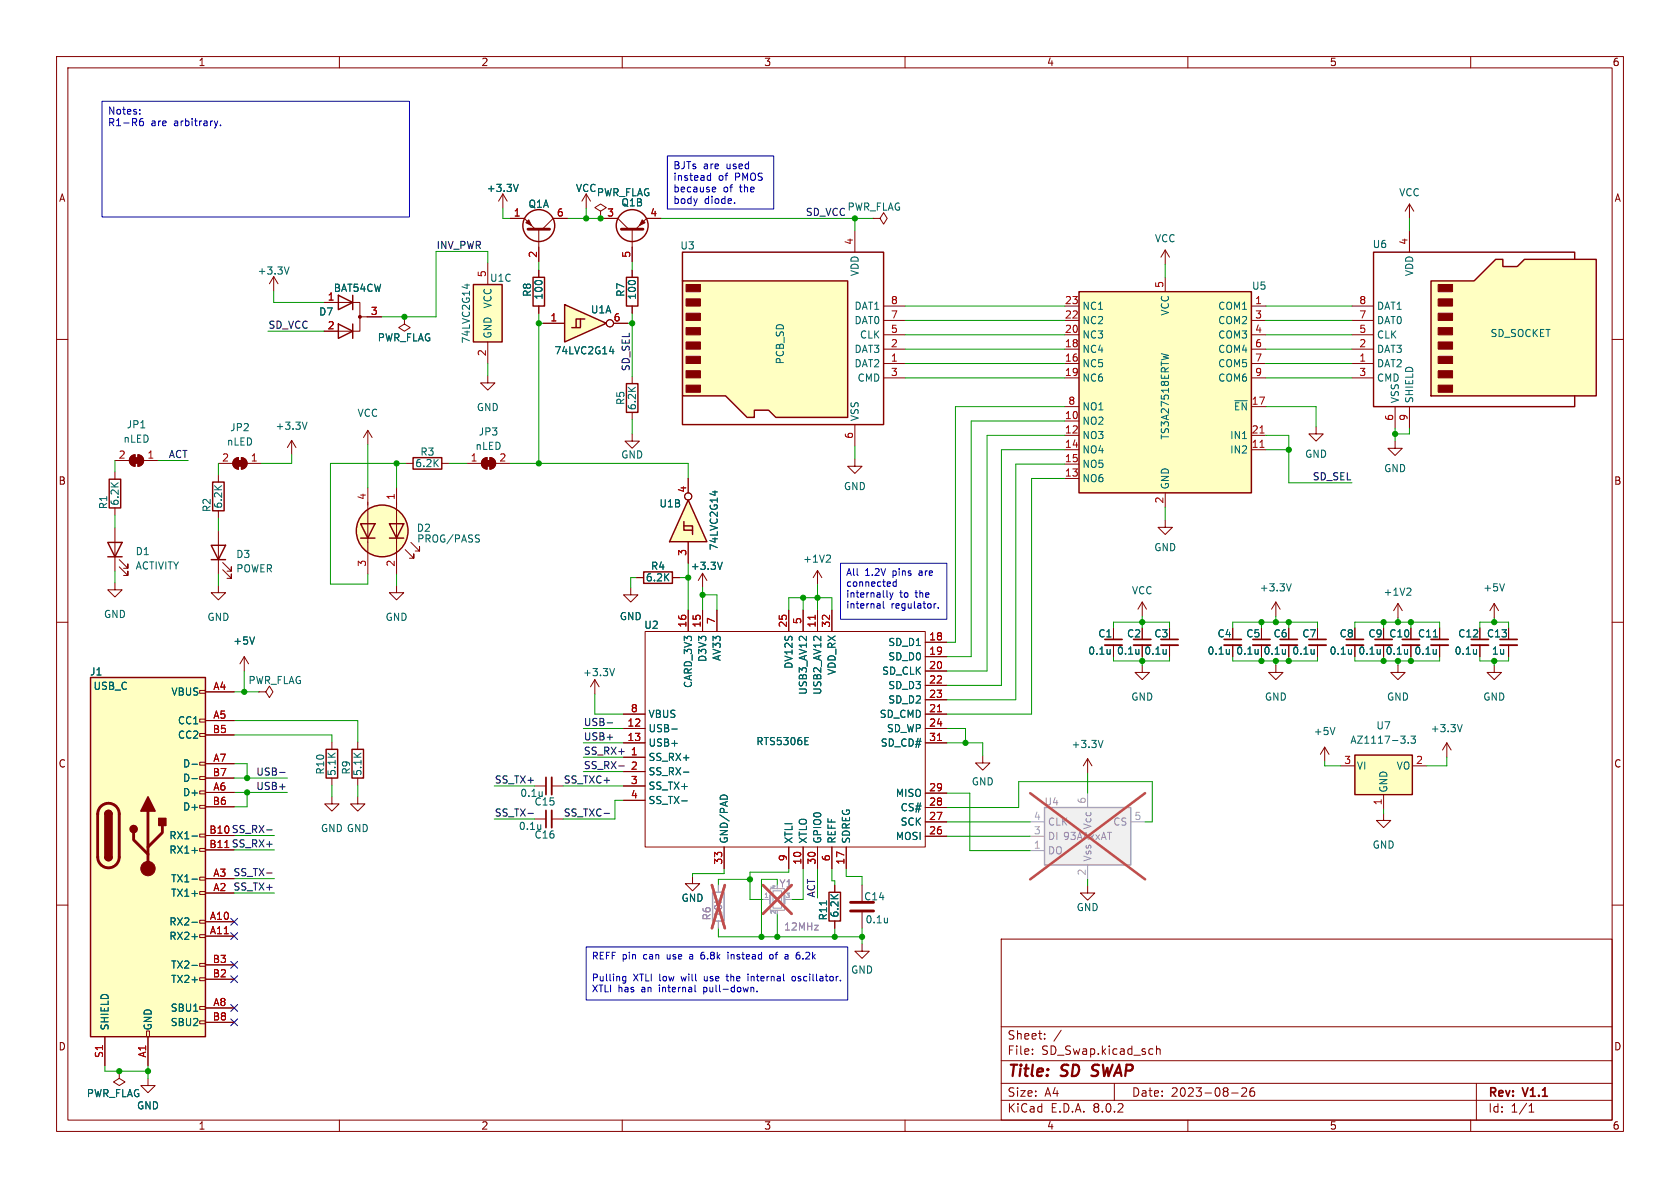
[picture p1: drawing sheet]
<svg xmlns="http://www.w3.org/2000/svg" width="297mm" height="210mm" viewBox="0 0 297 210" stroke-linecap="round" stroke-linejoin="round" font-family="sans-serif">
<defs><g id="words">
<g font-size="2.8" fill="#840000">
<text x="178" y="190.9">Title:</text>
<text x="187.7" y="190.9">SD</text>
<text x="193.9" y="190.9">SWAP</text>
</g>
<g font-size="2.1" fill="#840000">
<text x="178" y="184">Sheet:</text>
<text x="178" y="186.7">File:</text>
<text x="184.1" y="186.7">SD_Swap.kicad_sch</text>
<text x="178" y="196.9">KiCad</text>
<text x="178" y="194.1">Size:</text>
<text x="184.7" y="194.1">A4</text>
<text x="185.7" y="196.9">E.D.A.</text>
<text x="193.3" y="196.9">8.0.2</text>
<text x="200" y="194.1">Date:</text>
<text x="207" y="194.1">2023-08-26</text>
<text x="263" y="194.3">Rev:</text>
<text x="263" y="196.9">Id:</text>
<text x="267.1" y="196.9">1/1</text>
<text x="269.4" y="194.3">V1.1</text>
</g>
<g font-size="1.8" fill="#840000">
<text x="35" y="11.9">1</text>
<text x="85" y="11.9">2</text>
<text x="135" y="11.9">3</text>
<text x="185" y="11.9">4</text>
<text x="235" y="11.9">5</text>
<text x="285" y="11.9">6</text>
<text x="10.3" y="35.9">A</text>
<text x="285.3" y="35.9">A</text>
<text x="10.3" y="85.9">B</text>
<text x="285.3" y="85.9">B</text>
<text x="199.1" y="112.9">C2</text>
<text x="204" y="112.9">C3</text>
<text x="215.1" y="112.9">C4</text>
<text x="220.2" y="112.9">C5</text>
<text x="225.1" y="112.9">C6</text>
<text x="230.1" y="112.9">C7</text>
<text x="236.7" y="112.9">C8</text>
<text x="241.8" y="112.9">C9</text>
<text x="10.3" y="135.9">C</text>
<text x="285.3" y="135.9">C</text>
<text x="10.3" y="185.9">D</text>
<text x="285.3" y="185.9">D</text>
<text x="35" y="199.9">1</text>
<text x="85" y="199.9">2</text>
<text x="135" y="199.9">3</text>
<text x="185" y="199.9">4</text>
<text x="235" y="199.9">5</text>
<text x="285" y="199.9">6</text>
</g>
<g font-size="1.8" fill="#0000c2">
<text x="19" y="20.6">Notes:</text>
<text x="19" y="22.6">R1-R6</text>
<text x="26.7" y="22.6">are</text>
<text x="30.9" y="22.6">arbitrary.</text>
<text x="118.9" y="30.2">BJTs</text>
<text x="118.9" y="32.3">instead</text>
<text x="118.9" y="34.3">because</text>
<text x="124.3" y="30.2">are</text>
<text x="127" y="32.3">of</text>
<text x="127.8" y="34.3">of</text>
<text x="128.5" y="30.2">used</text>
<text x="130" y="32.3">PMOS</text>
<text x="130.9" y="34.3">the</text>
<text x="118.9" y="36.4">body</text>
<text x="124.5" y="36.4">diode.</text>
</g>
<g font-size="1.8" fill="#006464">
<text x="86" y="34.1">+3.3V</text>
<text x="101.7" y="34.1">VCC</text>
<text x="105.4" y="34.9">PWR_FLAG</text>
<text x="247.3" y="34.9">VCC</text>
<text x="93.3" y="36.9">Q1A</text>
<text x="109.8" y="36.7">Q1B</text>
<text x="149.7" y="37.4">PWR_FLAG</text>
<text x="120.2" y="44.3">U3</text>
<text x="204.1" y="43">VCC</text>
<text x="242.6" y="44">U6</text>
<text x="45.4" y="48.7">+3.3V</text>
<text x="58.9" y="51.8">BAT54CW</text>
<text x="86.5" y="50">U1C</text>
<text x="94.1" y="52.6" transform="rotate(-90 94.1 52.6)">R8</text>
<text x="96.1" y="53.1" transform="rotate(-90 96.1 53.1)">100</text>
<text x="110.6" y="52.6" transform="rotate(-90 110.6 52.6)">R7</text>
<text x="112.6" y="53.1" transform="rotate(-90 112.6 53.1)">100</text>
<text x="152" y="48.9" transform="rotate(-90 152 48.9)">VDD</text>
<text x="221.2" y="51.4">U5</text>
<text x="250" y="48.9" transform="rotate(-90 250 48.9)">VDD</text>
<text x="56.3" y="56">D7</text>
<text x="87.1" y="59.9" transform="rotate(-90 87.1 59.9)">GND</text>
<text x="87.1" y="54.6" transform="rotate(-90 87.1 54.6)">VCC</text>
<text x="104.4" y="55.6">U1A</text>
<text x="151" y="57.5">DAT0</text>
<text x="151" y="55">DAT1</text>
<text x="191.3" y="57.5">NC2</text>
<text x="191.3" y="55">NC1</text>
<text x="206.9" y="55.9" transform="rotate(-90 206.9 55.9)">VCC</text>
<text x="215.3" y="55">COM1</text>
<text x="215.3" y="57.5">COM2</text>
<text x="243.3" y="57.5">DAT0</text>
<text x="243.3" y="55">DAT1</text>
<text x="263.4" y="59.8">SD_SOCKET</text>
<text x="66.7" y="60.6">PWR_FLAG</text>
<text x="83.3" y="60.8" transform="rotate(-90 83.3 60.8)">74LVC2G14</text>
<text x="97.9" y="62.8">74LVC2G14</text>
<text x="138.8" y="64.5" transform="rotate(-90 138.8 64.5)">PCB_SD</text>
<text x="151" y="65.1">DAT2</text>
<text x="151" y="62.6">DAT3</text>
<text x="151.9" y="60">CLK</text>
<text x="191.3" y="65.1">NC5</text>
<text x="191.3" y="62.6">NC4</text>
<text x="191.3" y="60">NC3</text>
<text x="215.3" y="60">COM3</text>
<text x="215.3" y="62.6">COM4</text>
<text x="215.3" y="65.1">COM5</text>
<text x="243.3" y="65.1">DAT2</text>
<text x="243.3" y="62.6">DAT3</text>
<text x="243.3" y="60">CLK</text>
<text x="110.6" y="71.7" transform="rotate(-90 110.6 71.7)">R5</text>
<text x="151.5" y="67.7">CMD</text>
<text x="191.3" y="67.7">NC6</text>
<text x="215.3" y="67.7">COM6</text>
<text x="243.3" y="67.7">CMD</text>
<text x="247.5" y="71.4" transform="rotate(-90 247.5 71.4)">VSS</text>
<text x="250" y="71.4" transform="rotate(-90 250 71.4)">SHIELD</text>
<text x="22.3" y="75.9">JP1</text>
<text x="40.6" y="76.4">JP2</text>
<text x="48.6" y="76.2">+3.3V</text>
<text x="63.1" y="73.9">VCC</text>
<text x="84.2" y="72.9">GND</text>
<text x="84.5" y="77.2">JP3</text>
<text x="112.6" y="72.6" transform="rotate(-90 112.6 72.6)">6.2K</text>
<text x="152" y="74.5" transform="rotate(-90 152 74.5)">VSS</text>
<text x="191.3" y="75.3">NO2</text>
<text x="191.3" y="77.8">NO3</text>
<text x="191.3" y="72.7">NO1</text>
<text x="206.9" y="77.8" transform="rotate(-90 206.9 77.8)">TS3A27518ERTW</text>
<text x="217.4" y="77.8">IN1</text>
<text x="218" y="72.7">~{EN}</text>
<text x="21.7" y="78.5">nLED</text>
<text x="40" y="79">nLED</text>
<text x="73.3" y="82.8">6.2K</text>
<text x="74.2" y="80.7">R3</text>
<text x="84" y="79.7">nLED</text>
<text x="109.7" y="81.3">GND</text>
<text x="191.3" y="80.4">NO4</text>
<text x="191.3" y="82.9">NO5</text>
<text x="217.4" y="80.4">IN2</text>
<text x="230.6" y="81.1">GND</text>
<text x="244.6" y="83.7">GND</text>
<text x="21.2" y="89.5" transform="rotate(-90 21.2 89.5)">6.2K</text>
<text x="116.5" y="89.9">U1B</text>
<text x="149.1" y="86.8">GND</text>
<text x="191.3" y="85.4">NO6</text>
<text x="206.9" y="86.6" transform="rotate(-90 206.9 86.6)">GND</text>
<text x="19.2" y="90.1" transform="rotate(-90 19.2 90.1)">R1</text>
<text x="37.4" y="90.6" transform="rotate(-90 37.4 90.6)">R2</text>
<text x="39.5" y="90" transform="rotate(-90 39.5 90)">6.2K</text>
<text x="73.6" y="94.2">D2</text>
<text x="23.9" y="98.3">D1</text>
<text x="23.9" y="100.9">ACTIVITY</text>
<text x="41.7" y="98.8">D3</text>
<text x="41.7" y="101.4">POWER</text>
<text x="73.6" y="96.1">PROG/PASS</text>
<text x="115" y="100.9">R4</text>
<text x="122" y="100.9">+3.3V</text>
<text x="127.1" y="97.4" transform="rotate(-90 127.1 97.4)">74LVC2G14</text>
<text x="141.9" y="99.7">+1V2</text>
<text x="204" y="97.6">GND</text>
<text x="114.1" y="103">6.2K</text>
<text x="200" y="105.3">VCC</text>
<text x="222.6" y="104.7">+3.3V</text>
<text x="244.5" y="105.5">+1V2</text>
<text x="262.1" y="104.7">+5V</text>
<text x="18.3" y="109.4">GND</text>
<text x="36.6" y="110">GND</text>
<text x="68.1" y="110">GND</text>
<text x="109.5" y="109.8">GND</text>
<text x="113.8" y="111.4">U2</text>
<text x="194.1" y="112.9">C1</text>
<text x="245.5" y="112.9">C10</text>
<text x="250.6" y="112.9">C11</text>
<text x="257.7" y="112.9">C12</text>
<text x="262.8" y="112.9">C13</text>
<text x="15.8" y="119.6">J1</text>
<text x="41.1" y="114.1">+5V</text>
<text x="103" y="119.7">+3.3V</text>
<text x="125.1" y="117.1" transform="rotate(-90 125.1 117.1)">D3V3</text>
<text x="127.6" y="116.9" transform="rotate(-90 127.6 116.9)">AV33</text>
<text x="140.3" y="118.3" transform="rotate(-90 140.3 118.3)">DV12S</text>
<text x="147.9" y="119.4" transform="rotate(-90 147.9 119.4)">VDD_RX</text>
<text x="155.8" y="119.5">SD_CLK</text>
<text x="156.9" y="114.4">SD_D1</text>
<text x="156.9" y="116.9">SD_D0</text>
<text x="192.3" y="115.9">0.1u</text>
<text x="197.4" y="115.9">0.1u</text>
<text x="202.2" y="115.9">0.1u</text>
<text x="213.4" y="115.9">0.1u</text>
<text x="218.4" y="115.9">0.1u</text>
<text x="223.3" y="115.9">0.1u</text>
<text x="228.4" y="115.9">0.1u</text>
<text x="235" y="115.9">0.1u</text>
<text x="240" y="115.9">0.1u</text>
<text x="244.9" y="115.9">0.1u</text>
<text x="249.9" y="115.9">0.1u</text>
<text x="257.1" y="115.9">0.1u</text>
<text x="263.7" y="115.9">1u</text>
<text x="16.4" y="122.1">USB_C</text>
<text x="30.2" y="123.2">VBUS</text>
<text x="43.8" y="121.1">PWR_FLAG</text>
<text x="122.5" y="121.7" transform="rotate(-90 122.5 121.7)">CARD_3V3</text>
<text x="142.8" y="122.9" transform="rotate(-90 142.8 122.9)">USB3_AV12</text>
<text x="145.4" y="122.9" transform="rotate(-90 145.4 122.9)">USB2_AV12</text>
<text x="156.9" y="122">SD_D3</text>
<text x="156.9" y="124.6">SD_D2</text>
<text x="199.9" y="124.1">GND</text>
<text x="223.5" y="124.1">GND</text>
<text x="245.1" y="124.1">GND</text>
<text x="262.1" y="124.1">GND</text>
<text x="31.4" y="128.2">CC1</text>
<text x="31.4" y="130.8">CC2</text>
<text x="114.6" y="129.6">USB-</text>
<text x="114.6" y="127.1">VBUS</text>
<text x="133.6" y="131.9">RTS5306E</text>
<text x="155.4" y="127.1">SD_CMD</text>
<text x="156.7" y="129.6">SD_WP</text>
<text x="232.2" y="130.1">+5V</text>
<text x="238.6" y="131.7">AZ1117-3.3</text>
<text x="243.2" y="129.1">U7</text>
<text x="252.8" y="129.6">+3.3V</text>
<text x="32.3" y="135.9">D-</text>
<text x="57.5" y="137" transform="rotate(-90 57.5 137)">R10</text>
<text x="59.5" y="137.3" transform="rotate(-90 59.5 137.3)">5.1K</text>
<text x="62.1" y="137" transform="rotate(-90 62.1 137)">R9</text>
<text x="64.1" y="137.3" transform="rotate(-90 64.1 137.3)">5.1K</text>
<text x="114.6" y="134.7">SS_RX+</text>
<text x="114.6" y="132.2">USB+</text>
<text x="114.6" y="137.3">SS_RX-</text>
<text x="155.6" y="132.2">SD_CD#</text>
<text x="189.3" y="132.4">+3.3V</text>
<text x="239.8" y="136.2">VI</text>
<text x="246.8" y="136.2">VO</text>
<text x="32.3" y="140.9">D+</text>
<text x="32.3" y="143.5">D+</text>
<text x="32.3" y="138.4">D-</text>
<text x="91.9" y="141.1">0.1u</text>
<text x="94.4" y="142.6">C15</text>
<text x="114.6" y="139.8">SS_TX+</text>
<text x="114.6" y="142.3">SS_TX-</text>
<text x="158.3" y="141.1">MISO</text>
<text x="159.1" y="143.6">CS#</text>
<text x="171.7" y="139">GND</text>
<text x="245.5" y="140.2" transform="rotate(-90 245.5 140.2)">GND</text>
<text x="29.8" y="148.6">RX1-</text>
<text x="56.6" y="147.3">GND GND</text>
<text x="91.6" y="146.9">0.1u</text>
<text x="94.4" y="148.4">C16</text>
<text x="128.9" y="149.2" transform="rotate(-90 128.9 149.2)">GND/PAD</text>
<text x="140.3" y="149.2" transform="rotate(-90 140.3 149.2)">XTLI</text>
<text x="142.8" y="149.2" transform="rotate(-90 142.8 149.2)">XTLO</text>
<text x="145.4" y="149.2" transform="rotate(-90 145.4 149.2)">GPIO0</text>
<text x="147.9" y="149.2" transform="rotate(-90 147.9 149.2)">REFF</text>
<text x="150.5" y="149.2" transform="rotate(-90 150.5 149.2)">SDREG</text>
<text x="158.3" y="148.7">MOSI</text>
<text x="159.1" y="146.2">SCK</text>
<text x="29.8" y="151.1">RX1+</text>
<text x="242.6" y="150.2">GND</text>
<text x="30.1" y="158.7">TX1+</text>
<text x="30.1" y="156.2">TX1-</text>
<text x="120.4" y="159.6">GND</text>
<text x="152.7" y="159.4">C14</text>
<text x="190.2" y="161.3">GND</text>
<text x="29.8" y="163.8">RX2-</text>
<text x="29.8" y="166.3">RX2+</text>
<text x="146.4" y="162.8" transform="rotate(-90 146.4 162.8)">R11</text>
<text x="148.4" y="162.3" transform="rotate(-90 148.4 162.3)">6.2K</text>
<text x="152.9" y="163.4">0.1u</text>
<text x="30.1" y="174">TX2+</text>
<text x="30.1" y="171.4">TX2-</text>
<text x="150.4" y="172.3">GND</text>
<text x="30.1" y="179">SBU1</text>
<text x="19.4" y="182.2" transform="rotate(-90 19.4 182.2)">SHIELD</text>
<text x="27" y="182.2" transform="rotate(-90 27 182.2)">GND</text>
<text x="30.1" y="181.6">SBU2</text>
<text x="15.2" y="194.2">PWR_FLAG</text>
<text x="24.1" y="196.3">GND</text>
</g>
<g font-size="1.8" fill="#a90000">
<text x="90.7" y="38.4">1</text>
<text x="98.4" y="38.4">6</text>
<text x="107.2" y="38.4">3</text>
<text x="114.9" y="38.4">4</text>
<text x="95" y="45.7" transform="rotate(-90 95 45.7)">2</text>
<text x="111.5" y="45.7" transform="rotate(-90 111.5 45.7)">5</text>
<text x="150.9" y="43.4" transform="rotate(-90 150.9 43.4)">4</text>
<text x="248.9" y="43.4" transform="rotate(-90 248.9 43.4)">4</text>
<text x="57.8" y="53.2">1</text>
<text x="86" y="49.1" transform="rotate(-90 86 49.1)">5</text>
<text x="157.4" y="53.8">8</text>
<text x="188.2" y="53.8">23</text>
<text x="205.7" y="51" transform="rotate(-90 205.7 51)">5</text>
<text x="221.8" y="53.8">1</text>
<text x="240.2" y="53.8">8</text>
<text x="57.8" y="58.3">2</text>
<text x="65.5" y="55.8">3</text>
<text x="97.2" y="56.9">1</text>
<text x="108.4" y="56.9">6</text>
<text x="157.4" y="58.9">5</text>
<text x="157.4" y="56.4">7</text>
<text x="188.2" y="58.9">20</text>
<text x="188.2" y="56.4">22</text>
<text x="221.8" y="56.4">3</text>
<text x="221.8" y="58.9">4</text>
<text x="240.2" y="58.9">5</text>
<text x="240.2" y="56.4">7</text>
<text x="86" y="63.1" transform="rotate(-90 86 63.1)">2</text>
<text x="157.4" y="64">1</text>
<text x="157.4" y="61.5">2</text>
<text x="188.2" y="64">16</text>
<text x="188.2" y="61.5">18</text>
<text x="221.8" y="61.5">6</text>
<text x="221.8" y="64">7</text>
<text x="240.2" y="64">1</text>
<text x="240.2" y="61.5">2</text>
<text x="157.4" y="66.5">3</text>
<text x="188.2" y="66.5">19</text>
<text x="188.8" y="71.6">8</text>
<text x="221.2" y="71.6">17</text>
<text x="221.8" y="66.5">9</text>
<text x="240.2" y="66.5">3</text>
<text x="150.9" y="77.7" transform="rotate(-90 150.9 77.7)">6</text>
<text x="188.2" y="74.2">10</text>
<text x="188.2" y="76.7">12</text>
<text x="221.2" y="76.7">21</text>
<text x="246.4" y="74.5" transform="rotate(-90 246.4 74.5)">6</text>
<text x="248.9" y="74.5" transform="rotate(-90 248.9 74.5)">9</text>
<text x="20.9" y="81.2">2</text>
<text x="26" y="81.2">1</text>
<text x="39.2" y="81.7">2</text>
<text x="44.3" y="81.7">1</text>
<text x="83.1" y="81.7">1</text>
<text x="88.2" y="81.7">2</text>
<text x="188.2" y="79.2">14</text>
<text x="188.2" y="81.8">15</text>
<text x="221.2" y="79.2">11</text>
<text x="64.8" y="88.5" transform="rotate(-90 64.8 88.5)">4</text>
<text x="69.8" y="88.5" transform="rotate(-90 69.8 88.5)">1</text>
<text x="121.4" y="87.2" transform="rotate(-90 121.4 87.2)">4</text>
<text x="188.2" y="84.3">13</text>
<text x="205.7" y="89.1" transform="rotate(-90 205.7 89.1)">2</text>
<text x="64.8" y="100.3" transform="rotate(-90 64.8 100.3)">3</text>
<text x="69.8" y="100.3" transform="rotate(-90 69.8 100.3)">2</text>
<text x="121.4" y="98.4" transform="rotate(-90 121.4 98.4)">3</text>
<text x="121.4" y="111" transform="rotate(-90 121.4 111)">16</text>
<text x="124" y="111" transform="rotate(-90 124 111)">15</text>
<text x="126.5" y="110.4" transform="rotate(-90 126.5 110.4)">7</text>
<text x="139.2" y="111" transform="rotate(-90 139.2 111)">25</text>
<text x="141.7" y="110.4" transform="rotate(-90 141.7 110.4)">5</text>
<text x="144.3" y="111" transform="rotate(-90 144.3 111)">11</text>
<text x="146.8" y="111" transform="rotate(-90 146.8 111)">32</text>
<text x="164.2" y="113.3">18</text>
<text x="164.2" y="115.8">19</text>
<text x="164.2" y="118.4">20</text>
<text x="37.6" y="122">A4</text>
<text x="111.4" y="126">8</text>
<text x="164.2" y="126">21</text>
<text x="164.2" y="120.9">22</text>
<text x="164.2" y="123.4">23</text>
<text x="37.5" y="129.7">B5</text>
<text x="37.6" y="127.1">A5</text>
<text x="110.8" y="128.5">12</text>
<text x="110.8" y="131.1">13</text>
<text x="164.2" y="128.5">24</text>
<text x="164.2" y="131.1">31</text>
<text x="37.5" y="137.3">B7</text>
<text x="37.6" y="134.7">A7</text>
<text x="111.4" y="133.6">1</text>
<text x="111.4" y="136.1">2</text>
<text x="237.5" y="135.1">3</text>
<text x="250.2" y="135.1">2</text>
<text x="37.5" y="142.4">B6</text>
<text x="37.6" y="139.8">A6</text>
<text x="111.4" y="138.7">3</text>
<text x="111.4" y="141.2">4</text>
<text x="164.2" y="142.5">28</text>
<text x="164.2" y="140">29</text>
<text x="244.3" y="142.4" transform="rotate(-90 244.3 142.4)">1</text>
<text x="36.9" y="150">B11 SS_RX+</text>
<text x="36.9" y="147.4">B10</text>
<text x="36.9" y="150">B11</text>
<text x="164.2" y="147.6">26</text>
<text x="164.2" y="145">27</text>
<text x="37.6" y="155.1">A3</text>
<text x="127.8" y="152.9" transform="rotate(-90 127.8 152.9)">33</text>
<text x="139.2" y="152.3" transform="rotate(-90 139.2 152.3)">9</text>
<text x="141.7" y="152.9" transform="rotate(-90 141.7 152.9)">10</text>
<text x="144.3" y="152.9" transform="rotate(-90 144.3 152.9)">30</text>
<text x="146.8" y="152.3" transform="rotate(-90 146.8 152.3)">6</text>
<text x="149.4" y="152.9" transform="rotate(-90 149.4 152.9)">17</text>
<text x="37.6" y="157.6">A2</text>
<text x="37" y="162.7">A10</text>
<text x="37" y="165.2">A11</text>
<text x="37.5" y="172.8">B2</text>
<text x="37.5" y="170.3">B3</text>
<text x="37.6" y="177.9">A8</text>
<text x="37.5" y="180.5">B8</text>
<text x="18.3" y="187.1" transform="rotate(-90 18.3 187.1)">S1</text>
<text x="25.9" y="187.1" transform="rotate(-90 25.9 187.1)">A1</text>
</g>
<g font-size="1.8" fill="#0f0f0f">
<text x="142.4" y="38.3">SD_VCC</text>
<text x="77.1" y="44.1">INV_PWR</text>
<text x="47.4" y="58.2">SD_VCC</text>
<text x="111.4" y="65.7" transform="rotate(-90 111.4 65.7)">SD_SEL</text>
<text x="29.7" y="81.1">ACT</text>
<text x="232" y="85">SD_SEL</text>
<text x="103.1" y="131">USB+</text>
<text x="103.1" y="128.4">USB-</text>
<text x="45.2" y="137.2">USB-</text>
<text x="103.1" y="133.5">SS_RX+</text>
<text x="103.1" y="136">SS_RX-</text>
<text x="45.2" y="139.7">USB+</text>
<text x="87.4" y="138.6">SS_TX+</text>
<text x="99.6" y="138.6">SS_TXC+</text>
<text x="36.9" y="147.4">B10 SS_RX-</text>
<text x="87.4" y="144.4">SS_TX-</text>
<text x="99.6" y="144.4">SS_TXC-</text>
<text x="41.2" y="155">SS_TX-</text>
<text x="41.2" y="157.5">SS_TX+</text>
<text x="144.2" y="158.8" transform="rotate(-90 144.2 158.8)">ACT</text>
</g>
<g font-size="1.8" fill="#989898">
<text x="184.6" y="142.6">U4</text>
<text x="185.2" y="148.7">DI 93AAxxAT</text>
<text x="185.2" y="146.2">CLK</text>
<text x="193.1" y="146.7" transform="rotate(-90 193.1 146.7)">Vcc</text>
<text x="196.7" y="146.2">CS</text>
<text x="185.2" y="151.2">DO</text>
<text x="193.1" y="152.4" transform="rotate(-90 193.1 152.4)">Vss</text>
<text x="137.7" y="157.1">Y1</text>
<text x="125.8" y="162.8" transform="rotate(-90 125.8 162.8)">R6</text>
<text x="127.9" y="162.3" transform="rotate(-90 127.9 162.3)">10K</text>
<text x="138.5" y="164.7">12MHz</text>
</g>
<g font-size="1.8" fill="#aaa">
<text x="192" y="142.2" transform="rotate(-90 192 142.2)">6</text>
<text x="182.7" y="147.6">3</text>
<text x="182.7" y="145">4</text>
<text x="200.5" y="145">5</text>
<text x="182.7" y="150.1">1</text>
<text x="192" y="154.9" transform="rotate(-90 192 154.9)">2</text>
</g>
<g font-size="1.7" fill="#0000c2">
<text x="149.5" y="102.1">All</text>
<text x="149.5" y="104.1">connected</text>
<text x="149.5" y="106">internally</text>
<text x="149.5" y="107.9">internal</text>
<text x="152.9" y="102.1">1.2V</text>
<text x="157.5" y="107.9">regulator.</text>
<text x="157.9" y="102.1">pins</text>
<text x="159.1" y="106">to</text>
<text x="162" y="106">the</text>
<text x="162.8" y="102.1">are</text>
<text x="104.5" y="169.9">REFF pin</text>
<text x="104.5" y="173.8">Pulling</text>
<text x="111.9" y="173.8">XTLI</text>
<text x="113.9" y="169.9">can</text>
<text x="116.7" y="173.8">low</text>
<text x="118.2" y="169.9">use</text>
<text x="120.8" y="173.8">will</text>
<text x="122.4" y="169.9">a</text>
<text x="124.6" y="169.9">6.8k</text>
<text x="125" y="173.8">use</text>
<text x="129.2" y="173.8">the</text>
<text x="129.6" y="169.9">instead</text>
<text x="133.1" y="173.8">internal</text>
<text x="137.3" y="169.9">of</text>
<text x="140.2" y="169.9">a</text>
<text x="141.2" y="173.8">oscillator.</text>
<text x="142.4" y="169.9">6.2k</text>
<text x="104.5" y="175.7">XTLI</text>
<text x="109.3" y="175.7">has</text>
<text x="113.5" y="175.7">an</text>
<text x="116.8" y="175.7">internal</text>
<text x="124.9" y="175.7">pull-down.</text>
</g>
<g font-size="1.1" fill="#aaa">
<text x="135" y="158.8">1</text>
<text x="137.2" y="161.7" transform="rotate(-90 137.2 161.7)">2</text>
<text x="137.2" y="157.3" transform="rotate(-90 137.2 157.3)">4</text>
<text x="138.8" y="158.8">3</text>
</g>
</g></defs>
<g fill="none" stroke="#840000" stroke-width=".18">
<path d="M10 10h277v190h-277zM12 12h273v186h-273zM60 10v2M110 10v2M160 10v2M210 10v2M260 10v2M10 60h2M285 60h2M10 110h2M285 110h2M10 160h2"/>
<path d="M285 160h2M177 166h108v32h-108zM60 198v2M110 198v2M160 198v2M177 194.5h108M177 191.5h108M177 187.5h108M177 181.5h108M182.5 186.3v.1M182.5 185.5v.1M184.7 183.6v.1"/>
<path d="M184.7 182.8v.1M187.6 182.1l-1.3 2M197 191.5v3M204.5 184.9v1.5M204.5 185.5l.2-.1 .3 .1 .1 .9M210 198v2M217.7 193.2h1.2M219.5 192.4l.6-.1 .2 .1 .1 .3-.9 1.1h.9M221.7 192.3a.59 .59 0 0 0-.7 .6v.6l.1 .2 .4 .1 .2-.1 .1-.5-.1-.3h-.5l-.2 .3M260 198v2M261 191.5v6.5M270.3 196.6h.9"/>
<path d="M270.3 195.5l.4-.4v1.5"/>
</g>
<path d="M192.9 190.1l.3 .1M193.2 188.4l-.1 .4 .1 .2" fill="none" stroke="#840000" stroke-width=".4"/>
<path d="M16 119.8h20.3v63.5h-20.3z" fill="#ffffc2"/>
<g fill="none" stroke="#840000" stroke-width=".18">
<path d="M154.3 38.6h1.3l.6-1 .6 1-.6 1-.6-1M154.3 38.6h.1M151.1 81.2v1.2h-1.2l1.2 1.3 1.3-1.3h-1.3M124.2 101.3l-.8 1.3M124.2 101.3v2.6M124.2 101.3l.8 1.3M144.5 100.8l-.7 1.3M144.5 100.8v2.6M144.5 100.8l.8 1.3M266.7 111v2M266.7 114v2.1M35.3 139.8h1v.5h-1z"/>
<path d="M35.3 137.3h1v.5h-1zM35.3 134.7h1v.6h-1zM35.3 129.7h1v.5h-1zM35.3 127.1h1v.5h-1zM35.3 122h1v.6h-1zM36.3 122.3h5.1M36.3 127.4h5.1M36.3 135h5.1M36.3 129.9h5.1M36.3 137.5h5.1M35.3 157.6h1v.5h-1zM35.3 155.1h1v.5h-1z"/>
<path d="M35.3 150h1v.5h-1zM35.3 147.4h1v.6h-1zM35.3 142.4h1v.5h-1zM36.3 157.9h5.1M36.3 155.3h5.1M36.3 140.1h5.1M36.3 147.7h5.1M36.3 150.2h5.1M36.3 142.6h5.1M122.4 154.9v1.3h1.3l-1.3 1.3-1.2-1.3h1.2M152.4 156.5v2.8M35.3 177.9h1v.5h-1z"/>
<path d="M35.3 172.8h1v.6h-1zM35.3 170.3h1v.5h-1zM35.3 165.2h1v.5h-1zM35.3 162.7h1v.5h-1zM36.3 162.9h5.1M36.3 165.5h5.1M36.3 178.2h5.1M36.3 173.1h5.1M36.3 170.6h5.1M152.4 166.9v1.2h1.3l-1.3 1.3-1.3-1.3h1.3M152.4 161.3v2.8M18.5 183.3v5"/>
<path d="M21.1 189.4v1.2l1 .7-1 .6-1-.6 1-.7M21.1 189.4h.1M25.9 182.2h.5v1.1h-.5zM26.2 190.6v1.3h-1.3l1.3 1.3 1.2-1.3h-1.2M26.2 183.3v5M35.3 180.5h1v.5h-1zM36.3 180.7h5.1"/>
</g>
<path d="M16 119.8h20.3v63.5h-20.3zM18.5 151.5a.64 .64 0 0 0 .7 .6 .64 .64 0 0 0 .6-.6M18.5 143.9a.64 .64 0 0 1 .7-.6 .64 .64 0 0 1 .6 .6" fill="none" stroke="#840000" stroke-width=".25"/>
<path d="M17.8 142.6a1.9 1.9 0 0 1 2.1-.5 1.9 1.9 0 0 1 1.2 1.8v7.6a1.91 1.91 0 0 1-1.9 1.9 1.91 1.91 0 0 1-1.9-1.9v-7.8l.1-.6zM23.6 147.2v1.3l2.6 2.5M26.2 143.4v10.1M28.7 145.9v1.3l-2.5 2.5M150.4 159.5h4M150.4 161h4" fill="none" stroke="#840000" stroke-width=".51"/>
<g fill="#840000" stroke="#840000" stroke-width=".25">
<path d="M18.5 151.5h1.3a.64 .64 0 0 1-.6 .6 .64 .64 0 0 1-.7-.6z"/>
<path d="M18.5 143.9h1.3v7.6h-1.3z"/>
<path d="M18.7 143.4a.64 .64 0 0 1 .7-.1 .64 .64 0 0 1 .4 .6h-1.3z"/>
<path d="M26.2 140.8l1.2 2.6h-2.5z"/>
<path d="M28.1 144.7h1.2v1.2h-1.2z"/>
<circle cx="23.6" cy="146.6" r=".63"/>
</g>
<circle cx="26.2" cy="153.5" r="1.27" fill="#840000" stroke="#840000" stroke-width=".18"/>
<path d="M127.7 99.4l-.4 1.3M146.6 98.1l.2 .3v.3l-.8 .7h.8M33.9 135.1h1M33.9 137.6h1M33.9 155.4h1M33.9 147.8h1M33.9 150.3h1M33.9 163h1M33.9 165.6h1M33.9 170.7h1M156.9 162.3v.8M156.9 163l-.1 .1" fill="none" stroke="#006464" stroke-width=".18"/>
<path d="M127 156.5v1.2M134.9 159h1.2M136.1 157.7v-.6h2.6v.6M136.7 157.5h1.5v3h-1.5zM138.7 159h1.3M127 162.8v1.3M136.1 160.3v.6h2.6v-.6" fill="none" stroke="#a1a1a1" stroke-width=".18"/>
<path d="M136.1 158.2v1.6M138.7 158.2v1.6" fill="none" stroke="#a1a1a1" stroke-width=".38"/>
<path d="M125.9 156.5l2.2 7.6M128.1 156.5l-2.2 7.6M134.9 156.5l5.1 5M140 156.5l-5.1 5" fill="none" stroke="#e65255" stroke-width=".46"/>
<path d="M126 157.7h2v5.1h-2z" fill="none" stroke="#a1a1a1" stroke-width=".25"/>
<path d="M265.2 114h3" fill="none" stroke="#840000" stroke-width=".33"/>
<path d="M265.2 113h3" fill="none" stroke="#840000" stroke-width=".3"/>
<path d="M120.6 49.7h29.3v24.1h-12.7l-1.3-1.3h-2.6v1.3h-1.2l-3.8-3.8h-7.7z" fill="#ffffc2"/>
<g fill="none" stroke="#840000" stroke-width=".25">
<path d="M94.2 49h2.1v5.1h-2.1zM120.6 49.7v-5.1h35.6v30.5h-35.6v-5.1M120.6 49.7h29.3v24.1h-12.7l-1.3-1.3h-2.6v1.3h-1.2l-3.8-3.8h-7.7zM110.7 67.8h2.1v5.1h-2.1z"/>
<circle cx="95.2" cy="39.9" r="2.82"/>
</g>
<g fill="#840000" stroke="#840000" stroke-width=".18">
<path d="M121.3 68.1h2.5v1.2h-2.5z"/>
<path d="M121.3 65.5h2.5v1.3h-2.5z"/>
<path d="M121.3 63h2.5v1.3h-2.5z"/>
<path d="M121.3 60.5h2.5v1.2h-2.5z"/>
<path d="M121.3 57.9h2.5v1.3h-2.5z"/>
<path d="M121.3 55.4h2.5v1.2h-2.5z"/>
<path d="M121.3 52.8h2.5v1.3h-2.5z"/>
<path d="M121.3 50.3h2.5v1.3h-2.5z"/>
<path d="M93 39.4l.5-.5 .5 1z"/>
</g>
<g fill="none" stroke="#840000" stroke-width=".18">
<path d="M90.2 38.6h2.5l1.9 1.9M100.3 38.6h-2.5l-1.9 1.9M95.2 40.5v5.7M95.2 47.8v1.2M95.2 54.1v1.3M151.1 40.8v3.8M156.2 59.2h3.8M156.2 56.6h3.8M156.2 54.1h3.8M111.8 76.7v1.3h1.2l-1.2 1.2-1.3-1.2h1.3M111.8 66.5v1.3M111.8 72.9v1.3"/>
<path d="M151.1 75.1v3.8M156.2 64.3h3.8M156.2 61.7h3.8M156.2 66.8h3.8"/>
</g>
<path d="M93.3 40.5h3.9" fill="none" stroke="#840000" stroke-width=".51"/>
<g fill="#ffffc2">
<path d="M102.6 56.4v1.5h-.7z"/>
<path d="M99.8 53.8l7.4 3.4-7.4 3.3z"/>
<path d="M101.9 56.4h1.5l-2.3 1.5h.8z"/>
</g>
<path d="M99.8 53.8l7.4 3.4-7.4 3.3zM102.6 56.4v1.5h-.7M103.4 56.4h-1.5v1.5h-.8" fill="none" stroke="#840000" stroke-width=".25"/>
<g fill="none" stroke="#840000" stroke-width=".18">
<path d="M96 57.2h3.8M108.5 57.2h2.5"/>
<circle cx="107.8" cy="57.1" r=".63"/>
</g>
<path d="M107.8 62.1h.7M108.4 61.7v.9" fill="none" stroke="#006464" stroke-width=".18"/>
<path d="M184.7 142.7h15.2v10.2h-15.2z" fill="#f0f0f0"/>
<path d="M184.7 142.7h15.2v10.2h-15.2z" fill="none" stroke="#a1a1a1" stroke-width=".25"/>
<path d="M182.1 150.4h2.6M182.1 147.8h2.6M182.1 145.3h2.6M192.3 140.2v2.5M192.3 152.9v2.5M199.9 145.3h2.5" fill="none" stroke="#a1a1a1" stroke-width=".18"/>
<path d="M182.1 140.2l20.3 15.2M202.4 140.2l-20.3 15.2" fill="none" stroke="#e65255" stroke-width=".46"/>
<path d="M226.3 114h3.1M231.4 114h3M238 114h3" fill="none" stroke="#840000" stroke-width=".33"/>
<path d="M226.3 113h3.1M231.4 113h3M238 113h3" fill="none" stroke="#840000" stroke-width=".3"/>
<path d="M225.6 117.6v1.3h1.2l-1.2 1.2-1.3-1.2h1.3M227.8 114v2.1M232.9 114v2.1M239.5 114v2.1M234.2 132.1l-.8 1.3M234.2 132.1v2.5M234.2 132.1l.7 1.3M244.6 143.8v1.2h1.3l-1.3 1.3-1.3-1.3h1.3" fill="none" stroke="#840000" stroke-width=".18"/>
<path d="M227.2 114.8v.8M227.2 115.5v.1M232.3 114.8v.8M232.3 115.5v.1M238.9 114.8v.8M238.9 115.5v.1M236 128.6l-.4 1.3" fill="none" stroke="#006464" stroke-width=".18"/>
<path d="M239.5 133.5h10.2v7h-10.2z" fill="#ffffc2"/>
<g fill="none" stroke="#840000" stroke-width=".25">
<path d="M110.7 49h2.1v5.1h-2.1zM63.8 92.6h2.5l-1.3 2.5zM63.8 95.1h2.5M68.8 92.6h2.6l-1.3 2.5zM68.8 95.1h2.6M57.7 132.5h2v5h-2zM62.2 132.5h2.1v5h-2.1zM239.5 133.5h10.2v7h-10.2z"/>
<circle cx="67.6" cy="93.9" r="4.6"/>
</g>
<g fill="none" stroke="#840000" stroke-width=".18">
<path d="M88.9 34.3l-.8 1.3M88.9 34.3v2.5M88.9 34.3l.8 1.3M111.8 47.8v1.2M111.8 54.1v1.3M65 86.2v15.3M70.1 86.2v15.3M71.6 97.2l1.6 1.5v-.8v.8h-.8M72.6 95.9l1.6 1.5v-.8v.8h-.8M82.5 81.9h2.6M85.4 81.2l.7-.3v2a1.01 1.01 0 0 1-.9-.6 1.01 1.01 0 0 1 .2-1.1zM86.6 80.9a1.02 1.02 0 0 1 1 1 1.02 1.02 0 0 1-1 1z"/>
<path d="M87.6 81.9h2.6M70.1 103.5v1.3h1.3l-1.3 1.2-1.3-1.2h1.3M244.6 114v2.1M247.1 117.6v1.3h1.3l-1.3 1.2-1.2-1.2h1.2M249.4 111v2M249.4 114v2.1M254.5 111v2M254.5 114v2.1M261.6 111v2M261.6 114v2.1M264.2 117.6v1.3h1.2l-1.2 1.2-1.3-1.2h1.3M58.7 131.2v1.3"/>
<path d="M58.7 137.5v1.3M63.2 131.2v1.3M63.2 137.5v1.3M173.7 133.6v1.3h1.3l-1.3 1.2-1.2-1.2h1.2M192.3 134.1l-.8 1.3M192.3 134.1v2.6M192.3 134.1l.7 1.3M237 135.4h2.5M249.7 135.4h2.5M255.8 131.3l-.8 1.3M255.8 131.3v2.6M255.8 131.3l.7 1.3"/>
<path d="M58.7 140.8v1.3h1.2l-1.2 1.3-1.3-1.3h1.3M63.2 140.8v1.3h1.3l-1.3 1.3-1.2-1.3h1.2M192.3 156.6v1.3h1.2l-1.2 1.2-1.3-1.2h1.3M244.6 140.5v2.5"/>
</g>
<g fill="none" stroke="#006464" stroke-width=".18">
<path d="M91.6 32.6l-.4 1.3M84.5 95.2l.3 .3-.3 .3M84.6 94.6h.2M244 114.8v.8M244 115.5v.1M248.8 114.8v.8M248.8 115.5v.1M253.4 112.6h.7M253.9 114.8v.8M253.9 115.5v.1M261 114.8v.8M261 115.5v.1"/>
<path d="M195 130.9l-.4 1.3M249 131.3v.1M249.4 130.1h.8l-.4 .5 .4 .1v.6l-.2 .1-.6-.1M258.5 128.1l-.4 1.3"/>
</g>
<path d="M243.1 114h3M247.9 114h3.1M253 114h3M260.1 114h3" fill="none" stroke="#840000" stroke-width=".33"/>
<path d="M243.1 113h3M247.9 113h3.1M253 113h3M260.1 113h3" fill="none" stroke="#840000" stroke-width=".3"/>
<circle cx="67.6" cy="93.9" r="4.6" fill="#ffffc2" stroke="#ffffc2" stroke-width=".18"/>
<g fill="#840000" stroke="#840000" stroke-width=".18">
<path d="M85.9 81.4h1v1h-1z"/>
<path d="M85.4 81.2l.7-.3v2a1.01 1.01 0 0 1-.9-.6 1.01 1.01 0 0 1 .2-1.1z"/>
<path d="M86.6 80.9a1.02 1.02 0 0 1 1 1 1.02 1.02 0 0 1-1 1z"/>
</g>
<path d="M83.7 50.3h5.1v10.2h-5.1z" fill="#ffffc2"/>
<g fill="none" stroke="#840000" stroke-width=".25">
<path d="M59.8 57.3l2.6 1.2-2.6 1.3zM59.8 52.2l2.6 1.3-2.6 1.2zM62.4 52.2v2.5M62.4 57.3v2.5M83.7 50.3h5.1v10.2h-5.1zM19 95.9h2.6l-1.3 2.5zM19 98.4h2.6M73 80.9h5.1v2h-5.1zM113.8 101.1h5.1v2h-5.1z"/>
<circle cx="111.8" cy="39.9" r="2.82"/>
</g>
<g fill="none" stroke="#840000" stroke-width=".18">
<path d="M103.6 34.3l-.7 1.3M103.6 34.3v2.5M103.6 34.3l.8 1.3M106.2 37.3l1-.6-1-.6-1 .6 1 .6v1.3M106.2 38.6h.1M106.7 38.6h2.5l1.9 1.9M116.8 38.6h-2.5l-1.9 1.9M48.4 48.9l-.8 1.3M48.4 48.9v2.5M48.4 48.9l.7 1.3M57.3 53.5h6.3v5h-6.3M63.6 56h3.8"/>
<path d="M71.5 56v1.3l1 .6-1 .6-1-.6 1-.6M71.5 56h.1M86.2 46.5v3.8M111.8 40.5v5.7M51.6 77.9l-.8 1.2M51.6 77.9v2.5M51.6 77.9l.7 1.2M65 76.1l-.7 1.2M65 76.1v2.5M65 76.1l.8 1.2M86.2 66.4v1.3h1.3l-1.3 1.3-1.2-1.3h1.2M86.2 60.5v3.8"/>
<path d="M20.3 93.3v7.7M20.3 81.4h2.6M21.1 98.9l1.5 1.6v-.8v.8h-.8M23.2 80.7l.7-.3v2a1.02 1.02 0 0 1-1-.6 1.02 1.02 0 0 1 .3-1.1zM24.4 80.4a1.02 1.02 0 0 1 1 1 1.02 1.02 0 0 1-1 1zM25.4 81.4h2.5M38.6 81.9h2.5M41.4 81.2l.8-.3v2a1.02 1.02 0 0 1-1-.6 1.02 1.02 0 0 1 .2-1.1zM42.7 80.9a1.02 1.02 0 0 1 1 1 1.02 1.02 0 0 1-1 1zM43.7 81.9h2.5M71.8 81.9h1.2M78.1 81.9h1.3"/>
<path d="M21.1 100.2l1.5 1.5v-.7v.7h-.8M112.5 102.1h1.3M118.9 102.1h1.2M105.2 120.1l-.8 1.3M105.2 120.1v2.6M105.2 120.1l.7 1.3"/>
</g>
<path d="M51.1 47.2l-.4 1.3M82.2 50.4h.8M82.6 50.2v.8M54.3 74.6l-.4 1.3M108.6 118.2l-.4 1.3" fill="none" stroke="#006464" stroke-width=".18"/>
<g fill="#840000" stroke="#840000" stroke-width=".18">
<path d="M41.9 81.4h1v1h-1z"/>
<path d="M42.7 80.9a1.02 1.02 0 0 1 1 1 1.02 1.02 0 0 1-1 1z"/>
<path d="M41.4 81.2l.8-.3v2a1.02 1.02 0 0 1-1-.6 1.02 1.02 0 0 1 .2-1.1z"/>
<path d="M23.6 80.9h1v1h-1z"/>
<path d="M24.4 80.4a1.02 1.02 0 0 1 1 1 1.02 1.02 0 0 1-1 1z"/>
<path d="M23.2 80.7l.7-.3v2a1.02 1.02 0 0 1-1-.6 1.02 1.02 0 0 1 .3-1.1z"/>
<path d="M113.5 38.9l.5 .5-1 .5z"/>
<circle cx="63.6" cy="56" r=".25"/>
</g>
<path d="M109.9 40.5h3.8" fill="none" stroke="#840000" stroke-width=".51"/>
<g fill="#ffffc2">
<path d="M120.9 93h1.5v.7z"/>
<path d="M121.7 88.4l3.3 7.4h-6.6z"/>
<path d="M120.9 92.2l1.5 2.3v-.8h-1.5z"/>
</g>
<path d="M19.3 84.7h2v5.1h-2zM37.3 96.4h2.6l-1.3 2.5zM37.3 98.9h2.6M37.6 85.2h2v5.1h-2zM120.9 93h1.5v.7M120.9 92.2v1.5h1.5v.8M121.7 88.4l3.3 7.4h-6.6zM146.6 157.7h2v5.1h-2z" fill="none" stroke="#840000" stroke-width=".25"/>
<g fill="none" stroke="#840000" stroke-width=".18">
<path d="M249.2 36.1l.7 1.2M249.2 36.1v2.5M249.2 36.1l-.8 1.2M20.3 83.4v1.3M20.3 89.8v1.3M38.6 83.9v1.3M38.6 90.3v1.3M38.6 93.9v7.6M39.4 99.4l1.5 1.6v-.8v.8h-.8M121.7 84.6v2.5M121.7 95.8v3.8M20.3 103v1.3h1.3l-1.3 1.2-1.3-1.2h1.3"/>
<path d="M38.6 103.5v1.3h1.3l-1.3 1.2-1.3-1.2h1.3M39.4 100.7l1.5 1.5v-.7v.7h-.8M43.2 116.1l-.8 1.2M43.2 116.1v2.5M43.2 116.1l.7 1.2M111.5 103.9v1.3h1.3l-1.3 1.2-1.3-1.2h1.3M114 111.6h49.6v38.1h-49.6zM121.7 107.8v3.8M124.2 107.8v3.8M126.7 107.8v3.8M139.4 107.8v3.8M142 107.8v3.8"/>
<path d="M144.5 107.8v3.8M147.1 107.8v3.8M163.6 113.5h3.8M163.6 116.1h3.8M163.6 118.6h3.8M201.9 117.6v1.3h1.3l-1.3 1.2-1.2-1.2h1.2M225.6 106.4l-.8 1.3M225.6 106.4v2.6M225.6 106.4l.7 1.3M45.7 122.3h1.3l.6-1 .7 1-.7 1-.6-1M45.7 122.3h.1M94.5 138.9h2"/>
<path d="M97.5 138.9h2.1M110.2 133.9h3.8M110.2 128.8h3.8M110.2 131.3h3.8M110.2 136.4h3.8M110.2 126.2h3.8M110.2 138.9h3.8M163.6 128.8h3.8M163.6 131.3h3.8M163.6 126.2h3.8M163.6 121.2h3.8M163.6 123.7h3.8"/>
<path d="M94.5 144.8h2M97.5 144.8h2.1M110.2 141.5h3.8M128 149.7v3.8M139.4 149.7v3.8M142 149.7v3.8M144.5 149.7v3.8M147.1 149.7v3.8M147.6 156.5v1.2M149.6 149.7v3.8M163.6 147.8h3.8M163.6 145.3h3.8"/>
<path d="M163.6 142.7h3.8M163.6 140.2h3.8M147.6 162.8v1.3"/>
<circle cx="121.7" cy="87.8" r=".63"/>
</g>
<g fill="none" stroke="#006464" stroke-width=".18">
<path d="M126 87h.8M126.4 86.8v.8M45 112.6l-.4 1.3M228.3 103.2l-.5 1.3M95.9 139.9v.9M118.8 128.9h.9M120.8 136.5h1M142.3 131.6h.6M142.3 130.4h.6M95.6 145.8v.8M95.6 146.5l-.1 .1M95.9 140.7h-.1"/>
<path d="M120.5 141.6h1M127.5 140.7l.4-.2 .5 .2M146.1 159.3v.7"/>
</g>
<path d="M144.1 108.8v.7M165.7 125.8h.7M165.7 130.9h.7" fill="none" stroke="#a90000" stroke-width=".18"/>
<path d="M97.5 137.4v3.1M97.5 143.3v3" fill="none" stroke="#840000" stroke-width=".33"/>
<path d="M96.5 137.4v3.1M96.5 143.3v3" fill="none" stroke="#840000" stroke-width=".3"/>
<path d="M190.8 51.6h30.4v35.5h-30.4z" fill="#ffffc2"/>
<path d="M190.8 51.6h30.4v35.5h-30.4z" fill="none" stroke="#840000" stroke-width=".25"/>
<g fill="none" stroke="#840000" stroke-width=".18">
<path d="M188.2 54.1h2.6M188.2 59.2h2.6M188.2 56.6h2.6M206 44.2v2.5M206 49v2.6M206 44.2l-.8 1.3M206 44.2l.8 1.3M221.2 54.1h2.6M221.2 59.2h2.6M221.2 56.6h2.6M188.2 74.4h2.6M188.2 79.5h2.6"/>
<path d="M188.2 77h2.6M188.2 64.3h2.6M188.2 71.9h2.6M188.2 61.7h2.6M188.2 66.8h2.6M221.2 79.5h2.6M221.2 77h2.6M221.2 64.3h2.6M221.2 71.9h2.6M221.2 61.7h2.6M221.2 66.8h2.6M188.2 84.6h2.6"/>
<path d="M188.2 82h2.6M206 87.1v2.6M196.8 111v2M196.8 114v2.1M217.9 114v2.1"/>
</g>
<path d="M222.7 79.1h.8M222.7 76.5h.8" fill="none" stroke="#a90000" stroke-width=".18"/>
<path d="M205.3 62.5l1.3 .3M218.3 70.8h2.2M196.3 114.8v.8M196.3 115.5l-.1 .1M217.3 114.8v.8M217.3 115.5v.1" fill="none" stroke="#006464" stroke-width=".18"/>
<path d="M195.3 114h3.1M216.4 114h3.1" fill="none" stroke="#840000" stroke-width=".33"/>
<path d="M195.3 113h3.1M216.4 113h3.1" fill="none" stroke="#840000" stroke-width=".3"/>
<path d="M253 49.7h7.6l3.8-3.9h1.3v1.3h2.5l1.3-1.3h12.7v24.2h-29.2z" fill="#ffffc2"/>
<path d="M253 49.7h7.6l3.8-3.9h1.3v1.3h2.5l1.3-1.3h12.7v24.2h-29.2zM278.4 45.8v-1.2h-35.6v27.3h35.6v-1.9" fill="none" stroke="#840000" stroke-width=".25"/>
<g fill="#840000" stroke="#840000" stroke-width=".18">
<path d="M254.3 68.1h2.5v1.2h-2.5z"/>
<path d="M254.3 65.5h2.5v1.3h-2.5z"/>
<path d="M254.3 63h2.5v1.3h-2.5z"/>
<path d="M254.3 60.5h2.5v1.2h-2.5z"/>
<path d="M254.3 57.9h2.5v1.3h-2.5z"/>
<path d="M254.3 55.4h2.5v1.2h-2.5z"/>
<path d="M254.3 52.8h2.5v1.3h-2.5z"/>
<path d="M254.3 50.3h2.5v1.3h-2.5z"/>
</g>
<g fill="none" stroke="#840000" stroke-width=".18">
<path d="M90.2 38.6h2.5M97.8 38.6h2.5M106.2 38.6h.1M106.7 38.6h2.5M114.3 38.6h2.5M57.3 53.5h2.5M57.3 58.5h2.5M64.9 56h2.5M71.5 56h.1M95.2 43.7v2.5M95.2 47.8v1.2M95.2 54.1v1.3"/>
<path d="M96 57.2h3.8M108.5 57.2h2.5M111.8 43.7v2.5M111.8 47.8v1.2M111.8 54.1v1.3M239 59.2h3.8M239 56.6h3.8M239 54.1h3.8M249.2 40.8v3.8M232.7 75.4v1.3h1.2l-1.2 1.3-1.3-1.3h1.3M239 64.3h3.8M239 61.7h3.8"/>
<path d="M239 66.8h3.8M246.6 78v1.2h-1.2l1.2 1.3 1.3-1.3h-1.3M246.6 71.9v3.8M249.2 71.9v3.8M121.7 84.6v2.5M121.7 95.8v3.8M206 91.9v1.3h1.3l-1.3 1.3-1.3-1.3h1.3M112.5 102.1h1.3M118.9 102.1h1.2M121.7 107.8v3.8M124.2 107.8v3.8M126.7 107.8v3.8"/>
<path d="M139.4 107.8v3.8M142 107.8v3.8M144.5 107.8v3.8M147.1 107.8v3.8M163.6 113.5h3.8M163.6 116.1h3.8M163.6 118.6h3.8M196.8 111v2M196.8 114v2.1M201.9 106.4l-.7 1.3M201.9 106.4v2.6M201.9 114v2.1"/>
<path d="M201.9 106.4l.8 1.3M206.8 114v2.1M217.9 114v2.1M223 114v2.1M227.8 114v2.1M232.9 114v2.1M239.5 114v2.1M244.6 114v2.1M247.1 106.7l-.7 1.3M247.1 106.7v2.5M247.1 106.7l.8 1.3M249.4 111v2"/>
<path d="M249.4 114v2.1M254.5 111v2M254.5 114v2.1M261.6 111v2M261.6 114v2.1M264.2 106.7l-.8 1.3M264.2 106.7v2.5M264.2 106.7l.7 1.3M266.7 111v2M266.7 114v2.1M36.3 122.3h5.1M36.3 127.4h5.1"/>
<path d="M36.3 135h5.1M36.3 129.9h5.1M36.3 137.5h5.1M110.2 133.9h3.8M110.2 128.8h3.8M110.2 131.3h3.8M110.2 136.4h3.8M110.2 126.2h3.8M110.2 138.9h3.8M163.6 128.8h3.8M163.6 131.3h3.8M163.6 126.2h3.8"/>
<path d="M163.6 121.2h3.8M163.6 123.7h3.8M36.3 157.9h5.1M36.3 155.3h5.1M36.3 140.1h5.1M36.3 147.7h5.1M36.3 150.2h5.1M36.3 142.6h5.1M110.2 141.5h3.8M128 149.7v3.8M139.4 149.7v3.8M142 149.7v3.8"/>
<path d="M144.5 149.7v3.8M147.1 149.7v3.8M147.6 156.5v1.2M149.6 149.7v3.8M163.6 147.8h3.8M163.6 145.3h3.8M163.6 142.7h3.8M163.6 140.2h3.8M36.3 162.9h5.1M36.3 165.5h5.1M36.3 178.2h5.1M36.3 173.1h5.1"/>
<path d="M36.3 170.6h5.1M147.6 162.8v1.3M18.5 183.3v5M21.1 189.4h.1M26.2 183.3v5M36.3 180.7h5.1"/>
<circle cx="107.8" cy="57.1" r=".63"/>
<circle cx="121.7" cy="87.8" r=".63"/>
</g>
<path d="M200.4 114h3.1M205.2 114h3.1M221.5 114h3" fill="none" stroke="#840000" stroke-width=".33"/>
<path d="M200.4 113h3.1M205.2 113h3.1M221.5 113h3" fill="none" stroke="#840000" stroke-width=".3"/>
<g fill="none" stroke="#006464" stroke-width=".18">
<path d="M91.6 32.6l-.4 1.3M107.8 62.1h.7M108.4 61.7v.9M126 87h.8M126.4 86.8v.8M127.7 99.4l-.4 1.3M45 112.6l-.4 1.3M196.3 114.8v.8M196.3 115.5l-.1 .1M201.3 114.8v.8M201.3 115.5v.1M206.2 114.8v.8"/>
<path d="M206.2 115.5l-.1 .1M217.3 114.8v.8M217.3 115.5v.1M222.4 114.8v.8M222.4 115.5v.1M227.2 114.8v.8M227.2 115.5v.1M232.3 114.8v.8M232.3 115.5v.1M238.9 114.8v.8M238.9 115.5v.1M244 114.8v.8"/>
<path d="M244 115.5v.1M248.8 114.8v.8M248.8 115.5v.1M249.2 104l.2 .2v.3l-.7 .7h.7M253.4 112.6h.7M253.9 114.8v.8M253.9 115.5v.1M261 114.8v.8M261 115.5v.1M266 103.2l-.4 1.3M33.9 135.1h1M33.9 137.6h1"/>
<path d="M118.8 128.9h.9M120.8 136.5h1M142.3 131.6h.6M142.3 130.4h.6M33.9 155.4h1M33.9 147.8h1M33.9 150.3h1M120.5 141.6h1M127.5 140.7l.4-.2 .5 .2M146.1 159.3v.7M33.9 163h1M33.9 165.6h1"/>
<path d="M33.9 170.7h1"/>
</g>
<path d="M49.4 136.5h1M107.3 127.8h1M109.4 135.4h1M47.1 154.3h1M47.1 146.7h1M93.3 143.8h1M106.8 143.8h1" fill="none" stroke="#0f0f0f" stroke-width=".18"/>
<g fill="none" stroke="#0000c2" stroke-width=".18">
<path d="M18 17.9h54.4v20.5h-54.4zM24.7 19.4v.1M24.7 20.1v.1M25.3 21h-.4a.86 .86 0 0 0 0 1.2l.4-.1 .1-.4-.3-.3-.3 .1-.1 .2M38.5 21.4l-.3 .8M39 22.1v.1M118 27.6h18.8v9.4h-18.8zM125.1 31.8h.5M125.1 31.1h.5M125.6 30.6v1.3M126.1 33.1h.4v.3l-.6 .1M126.5 33.9h-.4"/>
<path d="M129.9 35.8v.2M148.6 99.6h18.8v9.9h-18.8zM155.6 106.9v.6M155.6 107.5h-.4M155.6 107l-.4 .1M156.2 106.3v1l.1 .2M156.8 104.4v1l.2 .2M157.3 104.8l.3 .8M157.6 105.6l-.3 .4M157.9 104.8l-.3 .8M157.9 103v.5l.2 .1h.3M158.4 102.4v1.2"/>
<path d="M165.1 106.7v.8M165.5 106.7l-.4 .2M165.9 107.4v.1M103.6 167.4h46.3v9.4h-46.3zM110.6 172.6v1l-.2 .2-.3-.1M110.6 172.7l-.3-.1-.2 .2 .1 .5h.4M121.9 169.1v.4M122.9 174.1v1.1l.1 .1M123.9 169.3l.1 .2h.3M124.2 168.3l-.3 .5M124.3 168.8h-.3l-.1 .2M124.5 172.6l.1 .7"/>
<path d="M128.3 172.6h.5M128.5 172.2v1l.2 .2M128.7 168.3v.1M128.7 168.7v.8M132.2 172.2v.1M132.2 172.6v.8M132.9 174.5l.4 .2v.6M133.8 175.2v.1M136.1 168.8l.2-.1 .3 .1 .1 .5-.1 .2h-.3l-.2-.1zM139.1 168.7l.2 .2v.6M139.3 169.5h-.1M139.3 169l-.1 .1"/>
<path d="M140.1 172.7l.1-.1 .4 .1v.5l-.1 .1-.3 .1-.1-.1zM141.3 168.3l-.3 .1-.2 .2"/>
</g>
<g fill="none" stroke="#009600" stroke-width=".18">
<path d="M88.9 36.8v1.8h1.3M100.3 38.6h6.4M103.6 36.8v1.8M116.8 38.6h37.5M151.1 38.6v2.2M249.2 38.6v2.2M47.4 58.5h9.9M48.4 51.4v2.1h8.9M86.2 46.5v-2h-9.1v11.5h-9.7M95.2 46.2v1.6M95.2 55.4v26.5M95.2 57.2h.8"/>
<path d="M111 57.2h.8M111.8 46.2v1.6M111.8 55.4v11.1M160 54.1h28.2M160 59.2h28.2M160 56.6h28.2M206 46.7v2.3M223.8 54.1h15.2M223.8 59.2h15.2M223.8 56.6h15.2M65 78.6v7.6M86.2 64.3v2.1"/>
<path d="M111.8 74.2v2.5M151.1 78.9v2.3M160 64.3h28.2M160 66.8h28.2M160 61.7h28.2M188.2 79.5h-11.2v41.7h-9.6M188.2 77h-13.7v41.6h-7.1M188.2 71.9h-19.3v41.6h-1.5M188.2 74.4h-16.5v41.7h-4.3M223.8 79.5h4M223.8 64.3h15.2M223.8 66.8h15.2"/>
<path d="M223.8 61.7h15.2M223.8 77h4v8.3h11.2M223.8 71.9h8.9v3.5M246.6 75.7v2.3M249.2 75.7v1h-2.6M20.3 81.4v2M20.3 91.1v2.2M27.9 81.4h5.4M38.6 81.9v2M38.6 91.6v2.3M51.6 80.4v1.5h-5.4M70.1 81.9v4.3"/>
<path d="M71.8 81.9h-13.4v21.4h6.6v-1.8M79.4 81.9h3.1M90.2 81.9h31.5v2.7M121.7 99.6v8.2M188.2 84.6h-5.8v41.6h-15M188.2 82h-8.6v41.7h-12.2M206 89.7v2.2M20.3 101v2M38.6 101.5v2M43.2 118.6v3.7M70.1 101.5v2M112.5 102.1h-1v1.8"/>
<path d="M120.1 102.1h1.6M124.2 105.2h2.5v2.6M124.2 103.9v3.9M139.4 107.8v-2.1h7.7v2.1M142 105.7v2.1M144.5 103.4v4.4M196.8 111v-1h10v1M196.8 116.1v.7h10v-.7M201.9 109v2M201.9 116.1v1.5M217.9 116.1v.7h15v-.7M217.9 111v-1h15v1"/>
<path d="M223 110v1M223 116.1v.7M225.6 109v1M225.6 116.8v.8M227.8 110v1M227.8 116.1v.7M239.5 116.1v.7h15v-.7M239.5 111v-1h15v1M244.6 110v1M244.6 116.1v.7M247.1 109.2v.8M247.1 116.8v.8"/>
<path d="M249.4 110v1M249.4 116.1v.7M261.6 116.1v.7h5.1v-.7M261.6 111v-1h5.1v1M264.2 109.2v.8M264.2 116.8v.8M41.4 127.4h21.8v3.8M41.4 129.9h17.3v1.3M41.4 122.3h4.3M41.4 137.5h9.4M41.4 135h2.3v2.5M58.7 138.8v2"/>
<path d="M63.2 138.8v2M87.4 138.9h7.1M99.6 138.9h10.6M103.1 128.8h7.1M103.1 136.4h7.1M103.1 131.3h7.1M103.1 133.9h7.1M105.2 122.7v3.5h5M167.4 128.8h3.3v2.5M167.4 131.3h6.3v2.3M192.3 136.7v3.5M234.2 134.6v.8h2.8"/>
<path d="M255.8 133.9v1.5h-3.6M41.4 157.9h7.1M41.4 140.1h9.4M41.4 147.7h7.1M41.4 150.2h7.1M41.4 155.3h7.1M43.7 140.1v2.5h-2.3M87.4 144.8h7.1M110.2 141.5h-1.5v3.3h-9.1M128 153.5v.9h-5.6v.5M132.6 155.4h-5.6v1.1M137.4 155.4h-2.8v10.2"/>
<path d="M139.4 153.5v.7h-6.8v4.8h2.3M142 153.5v5.5h-2M144.5 153.5v5.3M147.1 153.5v2.2h.5v.8M149.6 153.5v1.4h2.8v1.6M167.4 142.7h12.7v-4.5h23.6v7.1h-1.3M167.4 140.2h4v10.2h10.7M167.4 145.3h14.7M167.4 147.8h14.7M192.3 155.4v1.2M244.6 143v.8M127 164.1v1.5h25.4"/>
<path d="M137.4 161.5v4.1M147.6 164.1v1.5M152.4 164.1v2.8M18.5 188.3v1.1h7.7M26.2 188.3v2.3"/>
</g>
<path d="M40.8 162.3l1.2 1.3M40.8 164.9l1.2 1.2M40.8 172.5l1.2 1.2M40.8 170l1.2 1.2M40.8 177.6l1.2 1.2M42 162.3l-1.2 1.3M42 164.9l-1.2 1.2M42 172.5l-1.2 1.2M42 170l-1.2 1.2M42 177.6l-1.2 1.2M40.8 180.1l1.2 1.2M42 180.1l-1.2 1.2" fill="none" stroke="#000084" stroke-width=".18"/>
<path d="M127 156.5v1.2M134.9 159h1.2M138.7 159h1.3M127 162.8v1.3" fill="none" stroke="#a1a1a1" stroke-width=".18"/>
<path d="M125.9 156.5l2.2 7.6M128.1 156.5l-2.2 7.6M134.9 156.5l5.1 5M140 156.5l-5.1 5" fill="none" stroke="#e65255" stroke-width=".46"/>
<path d="M144.1 108.8v.7M165.7 125.8h.7M165.7 130.9h.7" fill="none" stroke="#a90000" stroke-width=".18"/>
<g fill="#009600" stroke="#009600" stroke-width=".18">
<circle cx="244.6" cy="110" r=".46"/>
<circle cx="227.8" cy="110" r=".46"/>
<circle cx="225.6" cy="110" r=".46"/>
<circle cx="247.1" cy="110" r=".46"/>
<circle cx="264.2" cy="110" r=".46"/>
<circle cx="249.4" cy="110" r=".46"/>
<circle cx="227.8" cy="79.5" r=".46"/>
<circle cx="246.6" cy="76.7" r=".46"/>
<circle cx="227.8" cy="116.8" r=".46"/>
<circle cx="201.9" cy="110" r=".46"/>
<circle cx="201.9" cy="116.8" r=".46"/>
<circle cx="223" cy="110" r=".46"/>
<circle cx="223" cy="116.8" r=".46"/>
<circle cx="225.6" cy="116.8" r=".46"/>
<circle cx="170.7" cy="131.3" r=".46"/>
<circle cx="244.6" cy="116.8" r=".46"/>
<circle cx="247.1" cy="116.8" r=".46"/>
<circle cx="249.4" cy="116.8" r=".46"/>
<circle cx="264.2" cy="116.8" r=".46"/>
<circle cx="144.5" cy="105.7" r=".46"/>
<circle cx="142" cy="105.7" r=".46"/>
<circle cx="124.2" cy="105.2" r=".46"/>
<circle cx="121.7" cy="102.1" r=".46"/>
<circle cx="152.4" cy="165.6" r=".46"/>
<circle cx="147.6" cy="165.6" r=".46"/>
<circle cx="137.4" cy="165.6" r=".46"/>
<circle cx="134.6" cy="165.6" r=".46"/>
<circle cx="132.6" cy="155.4" r=".46"/>
<circle cx="43.7" cy="140.1" r=".46"/>
<circle cx="21.1" cy="189.4" r=".46"/>
<circle cx="43.7" cy="137.5" r=".46"/>
<circle cx="26.2" cy="189.4" r=".46"/>
<circle cx="151.1" cy="38.6" r=".46"/>
<circle cx="103.6" cy="38.6" r=".46"/>
<circle cx="95.2" cy="57.2" r=".46"/>
<circle cx="111.8" cy="57.2" r=".46"/>
<circle cx="106.2" cy="38.6" r=".46"/>
<circle cx="43.2" cy="122.3" r=".46"/>
<circle cx="95.2" cy="81.9" r=".46"/>
<circle cx="71.5" cy="56" r=".46"/>
<circle cx="70.1" cy="81.9" r=".46"/>
</g>
<use href="#words"/>
</svg>
